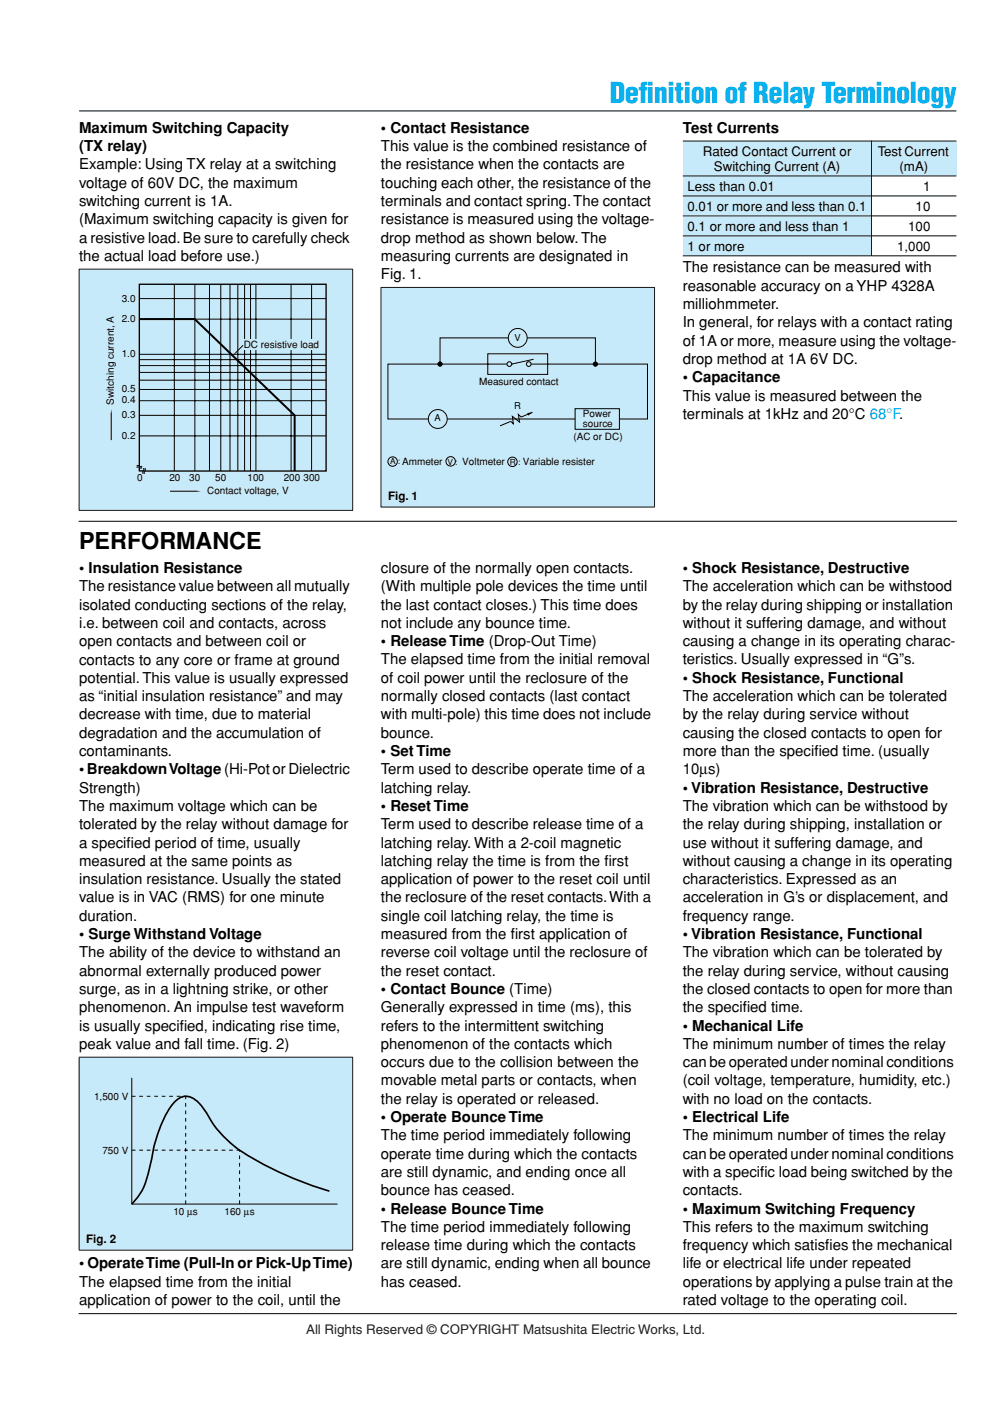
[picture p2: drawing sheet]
<svg xmlns="http://www.w3.org/2000/svg" width="210mm" height="297mm" viewBox="0 0 210 297" stroke-linecap="round" stroke-linejoin="round" font-family="sans-serif">
<defs><g id="words">
<g font-size="6" fill="#00aeef">
<text x="129.3" y="21.8">Def</text>
<text x="135.4" y="21.8">inition of Relay Terminology</text>
</g>
<text font-size="4.9" x="16.8" y="116.3">PERFORMANCE</text>
<g font-size="3.2">
<text x="16.8" y="28.1">Maximum Switching Capacity</text>
<text x="80.8" y="28.1">• Contact Resistance</text>
<text x="144.8" y="28.1">Test Currents</text>
<text x="16.8" y="32">(TX relay)</text>
<text x="16.8" y="35.9">Example: Using TX relay at a switching</text>
<text x="80.8" y="32">This value is the combined resistance of</text>
<text x="80.8" y="35.9">the resistance when the contacts are</text>
<text x="16.8" y="39.8">voltage of 60V DC, the maximum</text>
<text x="80.8" y="39.8">touching each other, the resistance of the</text>
<text x="16.8" y="43.7">switching current is 1A.</text>
<text x="16.8" y="47.5">(Maximum switching capacity is given for</text>
<text x="80.8" y="43.7">terminals and contact spring. The contact</text>
<text x="80.8" y="47.5">resistance is measured using the voltage-</text>
<text x="16.8" y="51.4">a resistive load. Be sure to carefully check</text>
<text x="80.8" y="51.4">drop method as shown below. The</text>
<text x="16.8" y="55.3">the actual load before use.)</text>
<text x="80.8" y="55.3">measuring currents are designated in</text>
<text x="80.8" y="59.2">Fig. 1.</text>
<text x="144.8" y="57.8">The resistance can be measured with</text>
<text x="144.8" y="61.6">reasonable accuracy on a YHP 4328A</text>
<text x="144.8" y="65.5">milliohmmeter.</text>
<text x="144.8" y="69.4">In general, for relays with a contact rating</text>
<text x="144.8" y="73.3">of 1A or more, measure using the voltage-</text>
<text x="144.8" y="77.2">drop method at 1A 6V DC.</text>
<text x="144.8" y="81.1">• Capacitance</text>
<text x="144.8" y="84.9">This value is measured between the</text>
<text x="144.8" y="88.8">terminals at 1kHz and 20°C 68°F.</text>
<text x="16.8" y="121.5">• Insulation Resistance</text>
<text x="16.8" y="125.4">The resistance value between all mutually</text>
<text x="80.8" y="121.5">closure of the normally open contacts.</text>
<text x="80.8" y="125.4">(With multiple pole devices the time until</text>
<text x="144.8" y="121.5">• Shock Resistance, Destructive</text>
<text x="144.8" y="125.4">The acceleration which can be withstood</text>
<text x="16.8" y="129.2">isolated conducting sections of the relay,</text>
<text x="80.8" y="129.2">the last contact closes.) This time does</text>
<text x="144.8" y="129.2">by the relay during shipping or installation</text>
<text x="16.8" y="133.1">i.e. between coil and contacts, across</text>
<text x="16.8" y="137">open contacts and between coil or</text>
<text x="80.8" y="133.1">not include any bounce time.</text>
<text x="80.8" y="137">• Release Time (Drop-Out Time)</text>
<text x="144.8" y="133.1">without it suffering damage, and without</text>
<text x="144.8" y="137">causing a change in its operating charac-</text>
<text x="16.8" y="140.9">contacts to any core or frame at ground</text>
<text x="80.8" y="140.9">The elapsed time from the initial removal</text>
<text x="144.8" y="140.9">teristics. Usually expressed in “G”s.</text>
<text x="16.8" y="144.8">potential. This value is usually expressed</text>
<text x="16.8" y="148.6">as “initial insulation resistance” and may</text>
<text x="80.8" y="144.8">of coil power until the reclosure of the</text>
<text x="80.8" y="148.6">normally closed contacts (last contact</text>
<text x="144.8" y="144.8">• Shock Resistance, Functional</text>
<text x="144.8" y="148.6">The acceleration which can be tolerated</text>
<text x="16.8" y="152.5">decrease with time, due to material</text>
<text x="80.8" y="152.5">with multi-pole) this time does not include</text>
<text x="144.8" y="152.5">by the relay during service without</text>
<text x="16.8" y="156.4">degradation and the accumulation of</text>
<text x="16.8" y="160.3">contaminants.</text>
<text x="80.8" y="156.4">bounce.</text>
<text x="80.8" y="160.3">• Set Time</text>
<text x="144.8" y="156.4">causing the closed contacts to open for</text>
<text x="144.8" y="160.3">more than the specif</text>
<text x="172.7" y="160.3">ied time. (usually</text>
<text x="16.8" y="164.2">• Breakdown Voltage(Hi-Pot or Dielectric</text>
<text x="80.8" y="164.2">Term used to describe operate time of a</text>
<text x="144.8" y="164.2">10µs)</text>
<text x="16.8" y="168.1">Strength)</text>
<text x="16.8" y="171.9">The maximum voltage which can be</text>
<text x="80.8" y="168">latching relay.</text>
<text x="80.8" y="171.9">• Reset Time</text>
<text x="144.8" y="168">• Vibration Resistance, Destructive</text>
<text x="144.8" y="171.9">The vibration which can be withstood by</text>
<text x="16.8" y="175.8">tolerated by the relay without damage for</text>
<text x="16.8" y="179.7">a specif</text>
<text x="26.8" y="179.7">ied period of time, usually</text>
<text x="80.8" y="175.8">Term used to describe release time of a</text>
<text x="80.8" y="179.7">latching relay. With a 2-coil magnetic</text>
<text x="144.8" y="175.8">the relay during shipping, installation or</text>
<text x="144.8" y="179.7">use without it suffering damage, and</text>
<text x="16.8" y="183.6">measured at the same points as</text>
<text x="80.8" y="183.6">latching relay the time is from the f</text>
<text x="128.1" y="183.6">irst</text>
<text x="144.8" y="183.6">without causing a change in its operating</text>
<text x="16.8" y="187.5">insulation resistance. Usually the stated</text>
<text x="16.8" y="191.3">value is in VAC (RMS) for one minute</text>
<text x="80.8" y="187.5">application of power to the reset coil until</text>
<text x="80.8" y="191.3">the reclosure of the reset contacts. With a</text>
<text x="144.8" y="187.5">characteristics. Expressed as an</text>
<text x="144.8" y="191.3">acceleration in G’s or displacement, and</text>
<text x="16.8" y="195.2">duration.</text>
<text x="80.8" y="195.2">single coil latching relay, the time is</text>
<text x="144.8" y="195.2">frequency range.</text>
<text x="16.8" y="199.1">• Surge Withstand Voltage</text>
<text x="16.8" y="203">The ability of the device to withstand an</text>
<text x="80.8" y="199.1">measured from the f</text>
<text x="80.8" y="203">reverse coil voltage until the reclosure of</text>
<text x="108.3" y="199.1">irst application of</text>
<text x="144.8" y="199.1">• Vibration Resistance, Functional</text>
<text x="144.8" y="203">The vibration which can be tolerated by</text>
<text x="16.8" y="206.9">abnormal externally produced power</text>
<text x="80.8" y="206.9">the reset contact.</text>
<text x="144.8" y="206.9">the relay during service, without causing</text>
<text x="16.8" y="210.7">surge, as in a lightning strike, or other</text>
<text x="16.8" y="214.6">phenomenon. An impulse test waveform</text>
<text x="80.8" y="214.6">Generally expressed in time (ms), this</text>
<text x="80.8" y="210.7">• Contact Bounce (Time)</text>
<text x="144.8" y="210.7">the closed contacts to open for more than</text>
<text x="144.8" y="214.6">the specif</text>
<text x="157.5" y="214.6">ied time.</text>
<text x="16.8" y="218.5">is usually specif</text>
<text x="38.1" y="218.5">ied, indicating rise time,</text>
<text x="80.8" y="218.5">refers to the intermittent switching</text>
<text x="144.8" y="218.5">• Mechanical Life</text>
<text x="16.8" y="222.4">peak value and fall time. (Fig. 2)</text>
<text x="80.8" y="222.4">phenomenon of the contacts which</text>
<text x="80.8" y="226.3">occurs due to the collision between the</text>
<text x="144.8" y="222.4">The minimum number of times the relay</text>
<text x="144.8" y="226.3">can be operated under nominal conditions</text>
<text x="80.8" y="230.1">movable metal parts or contacts, when</text>
<text x="144.8" y="230.1">(coil voltage, temperature, humidity, etc.)</text>
<text x="80.8" y="234">the relay is operated or released.</text>
<text x="80.8" y="237.9">• Operate Bounce Time</text>
<text x="144.8" y="234">with no load on the contacts.</text>
<text x="144.8" y="237.9">• Electrical Life</text>
<text x="80.8" y="241.8">The time period immediately following</text>
<text x="80.8" y="245.7">operate time during which the contacts</text>
<text x="144.8" y="241.8">The minimum number of times the relay</text>
<text x="144.8" y="245.7">can be operated under nominal conditions</text>
<text x="80.8" y="249.5">are still dynamic, and ending once all</text>
<text x="144.8" y="249.5">with a specif</text>
<text x="161.2" y="249.5">ic load being switched by the</text>
<text x="80.8" y="253.4">bounce has ceased.</text>
<text x="80.8" y="257.3">• Release Bounce Time</text>
<text x="144.8" y="253.4">contacts.</text>
<text x="144.8" y="257.3">• Maximum Switching Frequency</text>
<text x="80.8" y="261.2">The time period immediately following</text>
<text x="144.8" y="261.2">This refers to the maximum switching</text>
<text x="16.8" y="268.9">• Operate Time (Pull-In or Pick-Up Time)</text>
<text x="80.8" y="265.1">release time during which the contacts</text>
<text x="80.8" y="268.9">are still dynamic, ending when all bounce</text>
<text x="144.8" y="265.1">frequency which satisf</text>
<text x="144.8" y="268.9">life or electrical life under repeated</text>
<text x="175" y="265.1">ies the mechanical</text>
<text x="16.8" y="272.8">The elapsed time from the initial</text>
<text x="80.8" y="272.8">has ceased.</text>
<text x="144.8" y="272.8">operations by applying a pulse train at the</text>
<text x="16.8" y="276.7">application of power to the coil, until the</text>
<text x="144.8" y="276.7">rated voltage to the operating coil.</text>
</g>
<g font-size="2.8">
<text x="149" y="33">Rated Contact Current or</text>
<text x="186.1" y="33">Test Current</text>
<text x="145.8" y="40.4">Less than 0.01</text>
<text x="151.4" y="36.2">Switching Current (A)</text>
<text x="190.7" y="36.2">(mA)</text>
<text x="195.7" y="40.4">1</text>
<text x="145.8" y="44.7">0.01 or more and less than 0.1</text>
<text x="194.1" y="44.7">10</text>
<text x="145.8" y="48.9">0.1 or more and less than 1</text>
<text x="145.8" y="53.1">1 or more</text>
<text x="190.2" y="53.1">1,000</text>
<text x="192.6" y="48.9">100</text>
</g>
<text font-size="2.8" fill="#231f20" x="64.9" y="282.8">All Rights Reserved © COPYRIGHT Matsushita Electric Works, Ltd.</text>
<g font-size="2.5">
<text x="82.3" y="106">Fig. 1</text>
<text x="18.3" y="263.5">Fig. 2</text>
</g>
<g font-size="2.1">
<text x="25.8" y="63.9">3.0</text>
<text x="25.8" y="68.3">2.0</text>
<text x="25.8" y="75.7">1.0</text>
<text x="51.7" y="73.9">DC resistive load</text>
<text x="25.8" y="83.2">0.5</text>
<text x="101.6" y="81.7">Measured contact</text>
<text x="24.2" y="85.8" transform="rotate(-90 24.2 85.8)">Switching current, A</text>
<text x="25.8" y="88.7">0.3</text>
<text x="25.8" y="85.5">0.4</text>
<text x="123.6" y="88.5">Power</text>
<text x="25.8" y="93">0.2</text>
<text x="121.6" y="93.3">(AC or DC)</text>
<text x="123.6" y="90.6">source</text>
<text x="85.3" y="98.6">Ammeter</text>
<text x="98" y="98.6">Voltmeter</text>
<text x="110.8" y="98.6">Variable resister</text>
<text x="29.1" y="102">0</text>
<text x="35.9" y="102">20</text>
<text x="40.1" y="102">30</text>
<text x="43.9" y="104.7">Contact voltage, V</text>
<text x="45.6" y="102">50</text>
<text x="52.5" y="102">100</text>
<text x="60.1" y="102">200 300</text>
<text x="19.9" y="233.2">1,500 V</text>
<text x="21.7" y="244.7">750 V</text>
<text x="36.8" y="257.6">10 µs</text>
<text x="47.6" y="257.6">160 µs</text>
</g>
<g font-size="2">
<text x="109.1" y="72.2">V</text>
<text x="92.2" y="89.3">A</text>
<text x="109" y="86.8">R</text>
</g>
<g font-size="1.8">
<text x="82.7" y="98.4">A :</text>
<text x="94.9" y="98.6">V :</text>
<text x="108.1" y="98.6">R :</text>
</g>
</g></defs>
<path d="M16.8 23.5h186M16.8 278.5h186" fill="none" stroke="#000" stroke-width=".21"/>
<path d="M16.8 57.1h57.9v51.1h-57.9z" fill="#c6eafa"/>
<path d="M16.7 57.1h58.1M16.8 57.1v51.1M74.8 57.1v51.1M16.7 108.2h58.1" fill="none" stroke="#101a21" stroke-width=".21"/>
<path d="M29.5 99.1v.7h.9M29.5 98.9v-38.6h39.6v39.6h-38.4" fill="none" stroke="#000" stroke-width=".28"/>
<g fill="none" stroke="#000" stroke-width=".21">
<path d="M29.6 79h39.5M29.6 77.5h39.5M29.6 76.3h39.5M29.6 75.1h39.5M29.6 67.7h39.5M29.6 63.3h39.5M37 60.3v39.6M41.3 60.3v39.6M44.4 60.3v39.6M46.8 60.3v39.6M48.8 60.3v39.6M50.4 60.3v39.6"/>
<path d="M51.9 60.3v39.6M53.1 60.3v39.6M54.3 60.3v39.6M61.7 60.3v39.6M66.1 60.3v39.6M23.6 87.9v5.4M29 98.8a.5 .5 0 0 1 .7 .1l.4-.1M29 99.1a.5 .5 0 0 1 .7 .2l.4-.2M29.6 92.4h39.5M29.6 88.1h39.5M29.6 85h39.5M29.6 82.6h39.5"/>
<path d="M29.6 80.6h39.5M30.4 99.3a.5 .5 0 0 1-.1 .7l.1 .4M30.7 99.3a.5 .5 0 0 1-.1 .7l.1 .4"/>
</g>
<path d="M23.6 86.8l.1 1.2h-.2z" fill="#000"/>
<path d="M29.6 67.7h11.7l21.2 20.4v11.8" fill="none" stroke="#000" stroke-width=".42"/>
<path d="M51.6 71.9h16.6v2.3h-16.6z" fill="#c6eafa"/>
<path d="M51.5 73.2l-1.3 1.4M36 104.2h5.4" fill="none" stroke="#000" stroke-width=".21"/>
<path d="M50.1 74.5l.2 .2-.9 .7zM41.4 104l1.2 .1-1.2 .2z" fill="#000"/>
<g fill="#c6eafa">
<path d="M80.8 61h57.9v42.6h-57.9z"/>
<path d="M80.8 103.6h57.9v3.9h-57.9z"/>
</g>
<path d="M80.7 60.9h58.1M80.8 61v46.5M138.8 61v46.5M80.7 107.5h58.1" fill="none" stroke="#101a21" stroke-width=".21"/>
<path d="M111.8 87.6l1.1-.2-.9 .7z" fill="#000"/>
<path d="M93.3 77.2v-5.6h32.9v5.6M103.4 75h12.7v4.4h-12.7zM107.5 77.2h-25.2v11.6h55v-11.6h-24.7" fill="none" stroke="#000" stroke-width=".21"/>
<circle cx="92.8" cy="88.8" r="2" fill="#c6eafa"/>
<circle cx="92.8" cy="88.8" r="2" fill="none" stroke="#000" stroke-width=".21"/>
<circle cx="109.8" cy="71.6" r="2" fill="#c6eafa"/>
<circle cx="109.8" cy="71.6" r="2" fill="none" stroke="#000" stroke-width=".21"/>
<path d="M121.9 86.7h9.4v4.3h-9.4z" fill="#c6eafa"/>
<g fill="none" stroke="#000" stroke-width=".21">
<path d="M113.1 76.2l-4.6 1M112.9 87.4l-2.4 1-.6-.5 .3 1.6-1.6-1.2 .2 1.6-.5-.6-2.3 1M121.9 86.7h9.4v4.3h-9.4z"/>
<circle cx="108" cy="77.2" r=".5"/>
<circle cx="112.1" cy="77.2" r=".5"/>
<circle cx="83.3" cy="97.9" r="1"/>
<circle cx="95.5" cy="97.8" r="1"/>
<circle cx="108.7" cy="97.9" r="1"/>
</g>
<g fill="#000" stroke="#000" stroke-width=".21">
<circle cx="93.3" cy="77.2" r=".45"/>
<circle cx="126.2" cy="77.2" r=".45"/>
</g>
<g fill="#c6eafa">
<path d="M144.8 30h39.9v7.3h-39.9z"/>
<path d="M184.8 30h18v7.3h-18z"/>
<path d="M144.8 37.4h39.9v4.1h-39.9z"/>
<path d="M144.8 41.6h39.9v4.1h-39.9z"/>
<path d="M144.8 45.8h39.9v4.2h-39.9z"/>
<path d="M144.8 50.1h39.9v4.1h-39.9z"/>
</g>
<path d="M144.8 29.9h58M144.8 37.3h58M184.8 29.8v24.5M144.8 41.5h40M144.8 45.8h40M144.8 50h40M144.8 54.2h39.9" fill="none" stroke="#101a21" stroke-width=".21"/>
<path d="M184.7 41.5h18.1M184.7 45.8h18.1M184.7 50h18.1M184.8 54.2h18" fill="none" stroke="#000" stroke-width=".21"/>
<g fill="#c6eafa">
<path d="M16.8 224.2h57.9v37h-57.9z"/>
<path d="M16.8 261.2h57.9v3.8h-57.9z"/>
</g>
<path d="M16.8 110.5h186M16.8 224.2v40.8M27.9 228.5v26.8h43.6" fill="none" stroke="#000" stroke-width=".21"/>
<path d="M16.7 224.1h58.1M74.8 224.2v40.8M16.7 265.1h58.1" fill="none" stroke="#101a21" stroke-width=".21"/>
<path d="M27.9 232.4h11.5M27.9 243.9h22.9M39.4 255.3v-22.9M50.8 255.3v-11.4" fill="none" stroke="#000" stroke-width=".21" stroke-dasharray=".8 .8" stroke-linecap="butt"/>
<path d="M69.8 252.5a70.6 70.6 0 0 1-20.1-9.5 22.6 22.6 0 0 1-6.1-7.3 5.8 5.8 0 0 0-4.2-3.3 4.7 4.7 0 0 0-3.4 2.6 33.9 33.9 0 0 0-4.2 12.3 14.1 14.1 0 0 1-3.8 7.9l-.1 .1" fill="none" stroke="#000" stroke-width=".35"/>
<use href="#words"/>
</svg>
